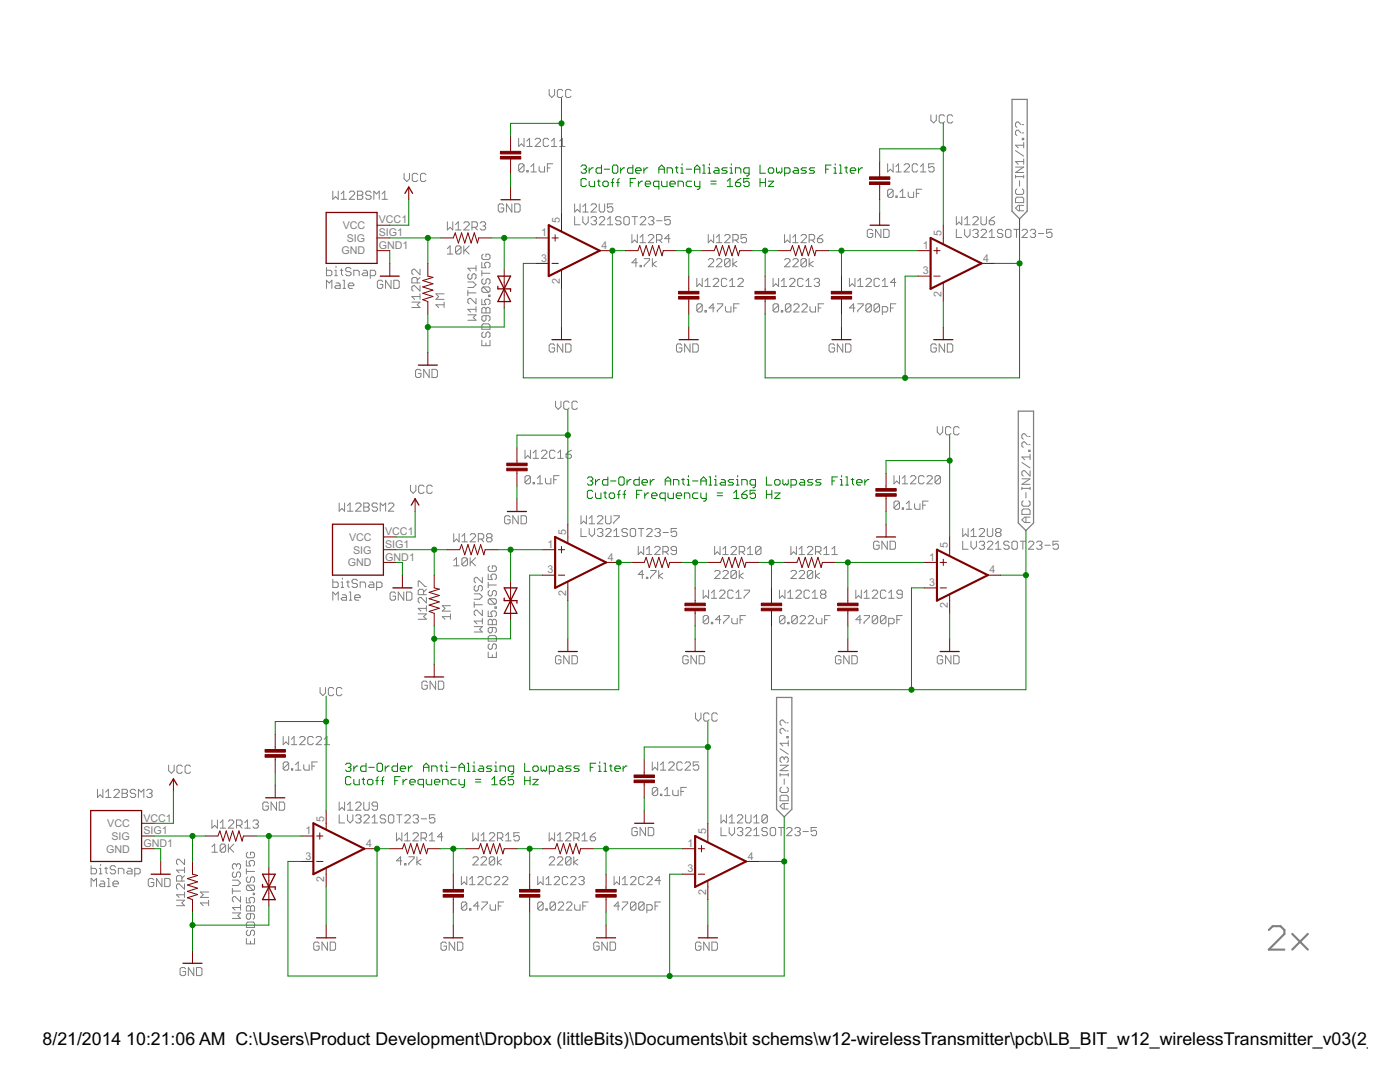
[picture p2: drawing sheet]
<svg xmlns="http://www.w3.org/2000/svg" width="279mm" height="216mm" viewBox="0 0 279 216" stroke-linecap="round" stroke-linejoin="round" font-family="sans-serif">
<defs><g id="words">
<g font-size="4">
<text x="8.5" y="208.5">8/21/2014</text>
<text x="25.2" y="208.5">10:21:06 AM C:\Users\Product Development\Dropbox (littleBits)\Documents\bit schems\w12-wirelessTransmitter\pcb\LB_BIT_w12_wirelessTransmitter_v03(2_2)O</text>
</g>
<g font-size="2.4" fill="#808080">
<text x="68.4" y="45.7">VCC</text>
<text x="75.6" y="44.6">VCC1</text>
<text x="75.6" y="47.1">SIG1</text>
<text x="108" y="47.1">1</text>
<text x="111.7" y="44.6" transform="rotate(-90 111.7 44.6)">5</text>
<text x="187.9" y="47.1" transform="rotate(-90 187.9 47.1)">5</text>
<text x="68.1" y="50.8">GND</text>
<text x="69.2" y="48.2">SIG</text>
<text x="75.6" y="49.7">GND1</text>
<text x="108" y="52.2">3</text>
<text x="120" y="49.7">4</text>
<text x="184.2" y="49.7">1</text>
<text x="196.2" y="52.2">4</text>
<text x="111.7" y="56.6" transform="rotate(-90 111.7 56.6)">2</text>
<text x="184.2" y="54.7">3</text>
<text x="187.9" y="59.2" transform="rotate(-90 187.9 59.2)">2</text>
<text x="69.7" y="107.9">VCC</text>
<text x="76.9" y="106.8">VCC1</text>
<text x="113" y="106.8" transform="rotate(-90 113 106.8)">5</text>
<text x="69.4" y="113">GND</text>
<text x="70.5" y="110.4">SIG</text>
<text x="76.9" y="109.3">SIG1</text>
<text x="76.9" y="111.9">GND1</text>
<text x="109.3" y="109.3">1</text>
<text x="121.3" y="111.9">4</text>
<text x="185.4" y="111.9">1</text>
<text x="189.2" y="109.3" transform="rotate(-90 189.2 109.3)">5</text>
<text x="109.3" y="114.4">3</text>
<text x="113" y="118.8" transform="rotate(-90 113 118.8)">2</text>
<text x="185.4" y="116.9">3</text>
<text x="197.5" y="114.4">4</text>
<text x="189.2" y="121.4" transform="rotate(-90 189.2 121.4)">2</text>
<text x="21.4" y="165">VCC</text>
<text x="22.2" y="167.6">SIG</text>
<text x="28.6" y="163.9">VCC1</text>
<text x="28.6" y="166.5">SIG1</text>
<text x="61" y="166.5">1</text>
<text x="64.7" y="163.9" transform="rotate(-90 64.7 163.9)">5</text>
<text x="140.9" y="166.5" transform="rotate(-90 140.9 166.5)">5</text>
<text x="21.2" y="170.1">GND</text>
<text x="28.6" y="169">GND1</text>
<text x="61" y="171.5">3</text>
<text x="73.1" y="169">4</text>
<text x="137.2" y="169">1</text>
<text x="149.2" y="171.5">4</text>
<text x="64.7" y="176" transform="rotate(-90 64.7 176)">2</text>
<text x="137.2" y="174.1">3</text>
<text x="140.9" y="178.5" transform="rotate(-90 140.9 178.5)">2</text>
</g>
</g></defs>
<path d="M253.2 185.6l.8-.8h1.5l.8 .8v.8l-3.1 3.1h3.1M257.9 186.4l3.1 3.1M261 186.4l-3.1 3.1" fill="none" stroke="#808080" stroke-width=".42"/>
<g fill="none" stroke="#808080" stroke-width=".2">
<path d="M109.6 17.8v1.1l.5 .6 .6-.6v-1.1M112.3 18.1l-.2-.3h-.6l-.3 .3v1.1l.3 .3h.6l.2-.3M114 18.1l-.3-.3h-.6l-.2 .3v1.1l.2 .3h.6l.3-.3M66.4 38.1v1.7l.6-.6 .5 .6v-1.7M68.1 38.7l.5-.6v1.7M68.1 39.8h1.1M69.7 38.4l.3-.3h.5l.3 .3v.3l-1.1 1.1h1.1M71.3 38.1h.9l.2 .3v.3l-.2 .3 .2 .2v.3l-.2 .3h-.9zM71.3 39h.9M74.1 38.4l-.3-.3h-.6l-.2 .3v.3l.2 .3h.6l.3 .2v.3l-.3 .3h-.6l-.2-.3M74.6 39.8v-1.7l.5 .6 .6-.6v1.7M76.2 39.8h1.1"/>
<path d="M76.2 38.7l.6-.6v1.7M80.6 34.6v1.1l.6 .5 .5-.5v-1.1M83.4 34.9l-.3-.3h-.6l-.2 .3v1l.2 .3h.6l.3-.3M85 34.9l-.3-.3h-.5l-.3 .3v1l.3 .3h.5l.3-.3M103.5 27.6v1.6l.6-.5 .5 .5v-1.6M104.6 33l-.3-.3h-.5l-.3 .3v1M104.6 33v1l-.3 .3h-.5l-.3-.3M104.6 33l-1.1 1M105.1 34h.3v.3h-.3zM105.1 28.2l.6-.6v1.6M105.1 29.2h1.1M106 34.3h1"/>
<path d="M106 33.2l.5-.5v1.6M106.8 27.9l.2-.3h.6l.3 .3v.3l-1.1 1h1.1M107.6 33.2v.8l.3 .3h.8v-1.1M109.2 33.5h.6M109.5 27.9l-.3-.3h-.5l-.3 .3v1.1l.3 .2h.5l.3-.2M110 29.2h1.1M110 28.2l.6-.6v1.6M110.3 32.7h-1.1v1.6M111.7 29.2h1.1M111.7 28.2l.5-.6v1.6M177.1 32.7v1.6l.6-.5 .5 .5v-1.6M178.2 38l-.2-.2h-.6l-.3 .2v1.1"/>
<path d="M178.2 38v1.1l-.2 .3h-.6l-.3-.3M178.2 38l-1.1 1.1M178.8 34.3h1.1M178.8 39.1h.2v.3h-.2zM178.8 33.2l.5-.5v1.6M179.6 39.4h1.1M179.6 38.3l.5-.5v1.6M180.4 33l.3-.3h.5l.3 .3v.2l-1.1 1.1h1.1M181.3 38.3v.8l.2 .3h.8v-1.1M182.9 38.6h.5M183.2 33l-.3-.3h-.6l-.2 .3v1l.2 .3h.6l.3-.3M183.7 34.3h1.1"/>
<path d="M183.7 33.2l.5-.5v1.6M184 37.8h-1.1v1.6M185.8 22.9v1.1l.5 .5 .6-.5v-1.1M186.4 32.7h-1.1v.8l.6-.3h.2l.3 .3v.5l-.3 .3h-.5l-.3-.3M188.5 23.2l-.3-.3h-.5l-.3 .3v1.1l.3 .2h.5l.3-.2M190.1 23.2l-.2-.3h-.6l-.2 .3v1.1l.2 .2h.6l.2-.2M202.7 39.6l.2-.3h1.1l.3 .3v.8h-1.6zM202.7 35v.5M202.7 35.2h1.6M202.7 33.3h1.6l-1.6 1.1h1.6M202.7 30.1l1.6 1.1M202.9 37.7l-.2 .3v.5l.2 .3h1.1l.3-.3v-.5l-.3-.3"/>
<path d="M203.5 36.1v1M203.8 24.9l-.6-.6h-.3l-.2 .3v.5l.2 .3M203.8 26.5l-.6-.5h-.3l-.2 .2v.6l.2 .3M204 27.6h.3v.3h-.3zM204 26.5h.3M204 24.9h.3M204.3 28.4v1.1M204.3 31.7v1.1M204.3 35v.5M204.3 32.2h-1.6l.5 .6M204.3 29h-1.6l.5 .5M65.2 53.4v1.6h.8l.2-.3v-.5l-.2-.3h-.8"/>
<path d="M65.2 57.6v-1.7l.5 .6 .5-.6v1.7M66.8 55h.5M66.8 53.9h.3v1.1M67.1 56.5h.5l.3 .2v.9h-.8l-.3-.3 .3-.3h.8M67.1 53.1v.3M67.9 53.9h.5M68.2 53.7v1l.2 .3M68.4 55.9h.3v1.7M68.4 57.6h.6M69.5 57h1.1v-.3l-.3-.2h-.5l-.3 .2v.6l.3 .3h.5M70.1 53.7l-.3-.3h-.6l-.2 .3v.2l.2 .3h.6l.3 .3v.2l-.3 .3h-.6l-.2-.3M70.6 55v-1.1h.8l.3 .3v.8"/>
<path d="M72.5 53.9h.6l.2 .3v.8h-.8l-.3-.3 .3-.2h.8M73.9 55h.8l.3-.3v-.5l-.3-.3h-.8v1.7M76.4 56.2l-.3-.3h-.5l-.3 .3v1.1l.3 .3h.5l.3-.3v-.6h-.5M78 55.9v1.7l-1.1-1.7v1.7M78.6 55.9h.8l.3 .3v1.1l-.3 .3h-.8zM83.3 56.5v-.9l-.3-.2h-.5l-.3 .2v.9h1.6M83.8 59.2h-1.6l.5 .5M83.8 53.7v1.1l-1.1-1.1h-.2l-.3 .3v.5l.3 .3M83.8 57v1.1l-1.1-1.1h-.2l-.3 .3v.5l.3 .3M83.8 58.6v1.1M83.8 55.4l-.5 .5M88.6 58.6h-1.6l.5 .6-.5 .5h1.6"/>
<path d="M89.3 50.7h1.1M89.3 49.6l.5-.5v1.6M89.3 44.3v1.6l.5-.5 .6 .5v-1.6M90.9 44.8l.6-.5v1.6M90.9 45.9h1.1M92 49.3v1.1l-.3 .3h-.5l-.3-.3M92 49.3l-.3-.2h-.5l-.3 .2v1.1M92 49.3l-1.1 1.1M92.6 49.1v1.6M92.6 44.5l.2-.2h.6l.2 .2v.3l-1 1.1h1M92.8 49.9l.8 .8M93.4 57.9v1.1"/>
<path d="M93.4 58.4h1.6M93.4 56.3h1l.6 .5-.6 .6h-1M93.6 49.1l-1 1M93.6 54.6l-.2 .3v.5l.2 .3h.3l.3-.3v-.5l.2-.3h.3l.3 .3v.5l-.3 .3M94.2 45.4h.8l.3-.3v-.6l-.3-.2h-.8v1.6M94.7 45.4l.6 .5M95 59.5v1.1l-1.1-1.1h-.3l-.2 .3v.5l.2 .3M95 53v1.1M95 53.5h-1.6l.5 .6M95.8 44.5l.3-.2h.5l.3 .2v.3l-.3 .3M96.2 52.3v1.1h.8l-.3-.8 .3-.3h.5l.3 .3v.5l-.3 .3M96.2 54v1.1"/>
<path d="M96.2 59.7v1.1h.8l-.3-.8 .3-.3h.5l.3 .3v.5l-.3 .3M96.2 54.5h1.6M96.4 45.1h.2M96.4 50.7l-.2 .3v.5l.2 .3h1.1l.3-.3v-.5l-.3-.3h-.5v.5M96.4 55.6l-.2 .3v.5l.2 .3h.3l.3-.3v-.5l.2-.3h.3l.3 .3v.5l-.3 .3M96.4 57.3l-.2 .2v.6l.2 .2h1.1M96.4 57.3h1.1l.3 .2v.6l-.3 .2M96.4 57.3l1.1 1M96.6 45.1l.3 .3v.2l-.3 .3h-.5l-.3-.3M97.5 58.9h.3v.3h-.3zM100.5 41l-.3-.3h-.5l-.3 .3v1l.3 .3h.5l.3-.3v-.5h-.5M102.2 40.7v1.6l-1.1-1.6v1.6"/>
<path d="M102.7 40.7h.8l.3 .3v1l-.3 .3h-.8zM114.7 40.7v1.6l.5-.5 .6 .5v-1.6M114.7 43.2v1.7h1.1M116.3 43.2v1.1l.6 .6 .5-.6v-1.1M116.3 42.3h1.1M116.3 41.2l.6-.5v1.6M117.9 43.5l.3-.3h.6l.2 .3v.3l-.2 .2M117.9 41l.3-.3h.6l.2 .3v.2l-1.1 1.1h1.1M118.5 44h.3M118.8 44l.2 .3v.3l-.2 .3h-.6l-.3-.3M119.6 40.7v1.3l.3 .3h.5l.3-.3v-1.3M119.6 43.5l.3-.3h.5l.3 .3v.3l-1.1 1.1h1.1"/>
<path d="M121.2 44.9h1.1M121.2 43.8l.6-.6v1.7M122.3 40.7h-1.1v.8l.6-.3h.2l.3 .3v.5l-.3 .3h-.5l-.3-.3M124 43.5l-.3-.3h-.6l-.2 .3v.3l.2 .2h.6l.3 .3v.3l-.3 .3h-.6l-.2-.3M124.5 43.5l.3-.3h.5l.3 .3v1.1l-.3 .3h-.5l-.3-.3zM126.1 46.8v1.6l.5-.5 .6 .5v-1.6M126.1 43.2h1.1M126.7 43.2v1.7M127.2 52.4h-1.1l.8-.8v1.6M127.7 53h.3v.2h-.3zM127.7 47.3l.6-.5v1.6M127.7 48.4h1.1"/>
<path d="M127.8 43.5l.2-.3h.6l.3 .3v.3l-1.1 1.1h1.1M128.6 51.6h1v.3l-1 1.1v.2M129.4 47.1l.2-.3h.6l.3 .3v.2l-1.1 1.1h1.1M129.4 43.5l.3-.3h.5l.3 .3v.3l-.3 .2M129.9 44h.3M130.2 51.6v1.6M130.2 44l.3 .3v.3l-.3 .3h-.5l-.3-.3M131 52.2l-.8 .5 .8 .5M131 47.9h.8l.3-.3v-.5l-.3-.3h-.8v1.6M131 44h1.1M131.6 47.9l.5 .5M133.7 47.6h-1l.8-.8v1.6"/>
<path d="M133.8 43.2h-1.1v.8l.5-.2h.3l.3 .2v.6l-.3 .3h-.6l-.2-.3M139.1 55.5v1.7l.5-.6 .5 .6v-1.7M140.7 56.1l.5-.6v1.7M140.7 57.2h1.1M141.4 51.9l.2-.3h.6l.2 .3v.3l-1 1h1M141.4 46.8v1.6l.5-.5 .5 .5v-1.6M142.3 55.8l.3-.3h.6l.2 .3v.3l-1.1 1.1h1.1M143 51.9l.3-.3h.5l.3 .3v.3l-1.1 1h1.1M143 47.3l.5-.5v1.6M143 48.4h1.1M144.6 47.1l.3-.3h.5l.3 .3v.2l-1.1 1.1h1.1M145.1 55.8l-.3-.3h-.6l-.2 .3v1.1l.2 .3h.6l.3-.3"/>
<path d="M145.6 57.2h1.1M145.6 56.1l.6-.6v1.7M145.7 51.9v1.1l-.3 .2h-.5l-.3-.2M145.7 51.9l-.3-.3h-.5l-.3 .3v1.1M145.7 51.9l-1.1 1.1M146.3 47.9h.8l.2-.3v-.5l-.2-.3h-.8v1.6M146.3 51.6v1.6M146.8 47.9l.5 .5M147.1 52.2l-.8 .5 .8 .5M147.2 55.8l.3-.3h.6l.2 .3v.3l-1.1 1.1h1.1M149 46.8h-1.1v.8l.5-.3h.3l.3 .3v.6l-.3 .2h-.5l-.3-.2M154.3 55.5v1.7l.5-.6 .6 .6v-1.7"/>
<path d="M155.9 57.2h1.1M155.9 56.1l.6-.6v1.7M156.6 51.9l.2-.3h.6l.3 .3v.3l-1.1 1h1.1M156.6 46.8v1.6l.5-.5 .6 .5v-1.6M157.6 55.8l.2-.3h.6l.2 .3v.3l-1 1.1h1M158.2 51.9l.3-.3h.5l.3 .3v.3l-1.1 1h1.1M158.2 48.4h1.1M158.2 47.3l.5-.5v1.6M159.9 47.1l.2-.3h.6l.2 .3v.2l-1 1.1h1M160.3 55.8l-.3-.3h-.5l-.3 .3v1.1l.3 .3h.5l.3-.3M160.8 57.2h1.1M160.8 56.1l.6-.6v1.7"/>
<path d="M160.9 51.9v1.1l-.2 .2h-.6l-.2-.2M160.9 51.9l-.2-.3h-.6l-.2 .3v1.1M160.9 51.9l-1 1.1M161.5 47.9h.8l.3-.3v-.5l-.3-.3h-.8v1.6M161.5 51.6v1.6M162 47.9l.6 .5M162.3 52.2l-.8 .5 .8 .5M162.5 55.8l.3-.3h.5l.3 .3v.3l-.3 .3M163 56.4h.3M163.1 47.6h.8l.3 .3v.3l-.3 .2h-.5l-.3-.2zM163.3 56.4l.3 .2v.3l-.3 .3h-.5l-.3-.3M164.2 46.8l-.5 .3-.6 .5"/>
<path d="M169.5 55.5v1.7l.6-.6 .5 .6v-1.7M171.2 57.2h1.1M171.2 56.1l.5-.6v1.7M172.8 55.8l.3-.3h.5l.3 .3v.3l-1.1 1.1h1.1M174.2 46l-.3-.2h-.5l-.3 .2v1.1l.3 .3h.5l.3-.3v-.5h-.6M175.5 55.8l-.2-.3h-.6l-.3 .3v1.1l.3 .3h.6l.2-.3M175.8 45.8v1.6l-1.1-1.6v1.6M176.1 57.2h1.1M176.1 56.1l.5-.6v1.7M176.4 45.8h.8l.2 .2v1.1l-.2 .3h-.8zM178.8 56.4h-1.1l.8-.9v1.7M190.9 43.2v1.7l.5-.6 .5 .6v-1.7"/>
<path d="M190.9 45.8v1.6h1M192.5 45.8v1.1l.5 .5 .6-.5v-1.1M192.5 44.9h1.1M192.5 43.8l.5-.6v1.7M194.1 46l.3-.2h.5l.3 .2v.3l-.3 .3M194.1 43.5l.3-.3h.5l.3 .3v.3l-1.1 1.1h1.1M194.7 46.6h.2M194.9 46.6l.3 .3v.2l-.3 .3h-.5l-.3-.3M195.8 46l.2-.2h.6l.2 .2v.3l-1 1.1h1M195.8 43.2v1.4l.2 .3h.6l.2-.3v-1.4M197.4 47.4h1.1M197.4 46.3l.6-.5v1.6"/>
<path d="M197.4 44h.8l.3 .3v.3l-.3 .3h-.5l-.3-.3zM198.5 43.2l-.5 .3-.6 .5M200.1 46l-.2-.2h-.6l-.2 .2v.3l.2 .3h.6l.2 .3v.2l-.2 .3h-.6l-.2-.3M200.7 46l.3-.2h.5l.3 .2v1.1l-.3 .3h-.5l-.3-.3zM202.3 45.8h1.1M202.9 45.8v1.6M203.5 41v1.1M204 46l.2-.2h.6l.2 .2v.3l-1 1.1h1M204.3 41h-1.1l-.5 .5 .5 .6h1.1M205.6 46l.3-.2h.5l.3 .2v.3l-.3 .3M206.1 46.6h.3M206.4 46.6l.3 .3v.2l-.3 .3h-.5l-.3-.3"/>
<path d="M207.2 46.6h1.1M210 45.8h-1.1v.8l.5-.3h.3l.3 .3v.5l-.3 .3h-.6l-.2-.3M82.2 60.3h1.6l-.5 .5 .5 .6h-1.6M84 74l-.3-.3h-.5l-.3 .3v1.1l.3 .2h.5l.3-.2v-.6h-.5M85.7 73.7v1.6l-1.1-1.6v1.6M86.2 73.7h.8l.3 .3v1.1l-.3 .2h-.8zM88.6 60.8h-1.6l.5 .6M88.6 60.3v1.1M93.4 62.8h1.6l-.6 .6 .6 .5h-1.6M95 61.7h-1.6l.5 .6M95 61.2v1.1M96.2 61.6l.2-.3h.3l.3 .3 .2-.3h.3l.3 .3v.8h-1.6z"/>
<path d="M96.2 67.9v1.1h1.6v-1.1M96.4 64.6h1.1l.3 .3v.8h-1.6v-.8zM96.4 66.3l-.2 .2v.6l.2 .3h.3l.3-.3v-.6l.2-.2h.3l.3 .2v.6l-.3 .3M97 63v.8l-.3 .3h-.3l-.2-.3v-.6l.2-.2h1.1l.3 .2v.6l-.3 .3M97 61.6v.8M97 68.4v.6M110.7 68.9l-.3-.3h-.5l-.3 .3v1.1l.3 .3h.5l.3-.3v-.6h-.6M112.3 68.6v1.7l-1.1-1.7v1.7M112.9 68.6h.8l.3 .3v1.1l-.3 .3h-.8zM136.1 68.9l-.3-.3h-.5l-.3 .3v1.1l.3 .3h.5l.3-.3v-.6h-.6M137.7 68.6v1.7l-1.1-1.7v1.7M138.3 68.6h.8l.3 .3v1.1l-.3 .3h-.8z"/>
<path d="M140.1 60.9l-.2-.3h-.6l-.2 .3v1.1M140.1 60.9v1.1l-.2 .3h-.6l-.2-.3M140.1 60.9l-1 1.1M140.7 62h.3v.3h-.3zM142.6 61.4h-1.1l.8-.8v1.7M143.2 60.6h1v.3l-1 1.1v.3M144.8 61.2v.8l.3 .3h.8v-1.1M146.4 61.4h.6M147.5 60.6h-1.1v1.7M155.4 60.9l-.3-.3h-.5l-.3 .3v1.1M155.4 60.9v1.1l-.3 .3h-.5l-.3-.3M155.4 60.9l-1.1 1.1"/>
<path d="M155.9 62h.3v.3h-.3zM157.8 60.9l-.2-.3h-.6l-.3 .3v1.1M157.8 60.9v1.1l-.2 .3h-.6l-.3-.3M157.8 60.9l-1.1 1.1M158.4 60.9l.3-.3h.5l.3 .3v.3l-1.1 1.1h1.1M160 60.9l.3-.3h.5l.3 .3v.3l-1.1 1.1h1.1M161.6 61.2v.8l.3 .3h.9v-1.1M163.3 61.4h.5M164.4 60.6h-1.1v1.7M166.6 68.9l-.3-.3h-.6l-.2 .3v1.1l.2 .3h.6l.3-.3v-.6h-.6M168.2 68.6v1.7l-1.1-1.7v1.7M168.7 68.6h.8l.3 .3v1.1l-.3 .3h-.8z"/>
<path d="M170.6 61.4h-1.1l.8-.8v1.7M171.2 60.6h1.1v.3l-1.1 1.1v.3M173.9 60.9l-.3-.3h-.5l-.3 .3v1.1M173.9 60.9v1.1l-.3 .3h-.5l-.3-.3M173.9 60.9l-1.1 1.1M175.5 60.9l-.2-.3h-.6l-.3 .3v1.1M175.5 60.9v1.1l-.2 .3h-.6l-.3-.3M175.5 60.9l-1.1 1.1M176.1 62.3h.8l.3-.3v-.6l-.3-.2h-.8v1.6M177.7 61.4h.6M178.8 60.6h-1.1v1.7M186.9 68.9l-.3-.3h-.5l-.3 .3v1.1l.3 .3h.5l.3-.3v-.6h-.6"/>
<path d="M188.5 68.6v1.7l-1.1-1.7v1.7M189.1 68.6h.8l.2 .3v1.1l-.2 .3h-.8zM81.9 96.8v1.1l.6 .5 .5-.5v-1.1M84.6 97.1l-.2-.3h-.6l-.3 .3v1.1l.3 .2h.6l.2-.2M86.3 97.1l-.3-.3h-.5l-.3 .3v1.1l.3 .2h.5l.3-.2M104.8 89.8v1.7l.5-.6 .6 .6v-1.7M105.9 95.2v1.1l-.3 .2h-.5l-.3-.2M105.9 95.2l-1.1 1.1M105.9 95.2l-.3-.3h-.5l-.3 .3v1.1M106.4 96.3h.3v.2h-.3zM106.4 90.4l.6-.6v1.7M106.4 91.5h1.1"/>
<path d="M107.2 96.5h1.1M107.2 95.4l.6-.5v1.6M108.1 90.1l.2-.3h.6l.2 .3v.3l-1 1.1h1M108.9 95.4v.9l.2 .2h.8v-1.1M110.5 95.7h.5M110.8 90.1l-.3-.3h-.5l-.3 .3v1.1l.3 .3h.5l.3-.3M110.9 80.1v1l.5 .6 .6-.6v-1M111.3 91.5h1.1M111.3 90.4l.6-.6v1.7M111.6 94.9h-1.1v1.6M113 90.6h.8l.2 .3v.3l-.2 .3h-.6l-.2-.3zM113.6 80.3l-.3-.2h-.5l-.3 .2v1.1l.3 .3h.5l.3-.3"/>
<path d="M114 89.8l-.5 .3-.5 .5M115.2 80.3l-.2-.2h-.6l-.2 .2v1.1l.2 .3h.6l.2-.3M178.4 94.9v1.6l.6-.5 .5 .5v-1.6M180.1 96.5h1M180.1 95.4l.5-.5v1.6M181.7 95.2l.3-.3h.5l.3 .3v.2l-1.1 1.1h1.1M184.4 95.2l-.3-.3h-.5l-.3 .3v1.1l.3 .2h.5l.3-.2M185 95.2l.2-.3h.6l.3 .3v.2l-1.1 1.1h1.1M185.2 100h-1.1v1.6M187 85.1v1.1l.6 .6 .5-.6v-1.1M187.7 95.2l-.3-.3h-.5l-.3 .3v1.1M187.7 95.2v1.1l-.3 .2h-.5l-.3-.2"/>
<path d="M187.7 95.2l-1.1 1.1M189.8 85.4l-.3-.3h-.5l-.3 .3v1.1l.3 .3h.5l.3-.3M191.4 85.4l-.3-.3h-.5l-.3 .3v1.1l.3 .3h.5l.3-.3M203.9 97.2v.5M203.9 97.5h1.7M203.9 95.5h1.7l-1.7 1.1h1.7M203.9 92.3l1.7 1.1M204.2 99.9l-.3 .3v.5l.3 .3h1.1l.3-.3v-.5l-.3-.3M204.7 98.3v1.1M205 87.1l-.5-.5h-.3l-.3 .2v.6l.3 .2M205 88.7l-.5-.5h-.3l-.3 .3v.5l.3 .3M205.3 89.8h.3v.3h-.3z"/>
<path d="M205.3 88.7h.3M205.3 87.1h.3M205.6 90.6v1.1M205.6 93.9v1.1l-1.1-1.1h-.3l-.3 .3v.5l.3 .3M205.6 97.2v.5M205.6 91.2h-1.7l.6 .5M66.4 115.6v1.6h.8l.3-.2v-.6l-.3-.3h-.8M66.4 119.8v-1.7l.6 .6 .5-.6v1.7M67.7 100.4v1.6l.5-.5 .6 .5v-1.6M68.1 117.2h.5M68.1 116.1h.2v1.1M68.3 118.7h.6l.3 .3v.8h-.9l-.2-.3 .2-.3h.9"/>
<path d="M68.3 115.3v.3M69.2 116.1h.5M69.3 100.9l.6-.5v1.6M69.3 102h1.1M69.4 115.9v1.1l.3 .2M69.7 118.1h.3v1.7M69.7 119.8h.5M70.8 119.2h1.1v-.2l-.3-.3h-.5l-.3 .3v.5l.3 .3h.5M71 100.6l.2-.2h.6l.3 .2v.3l-1.1 1.1h1.1M71.3 115.9l-.2-.3h-.6l-.2 .3v.2l.2 .3h.6l.2 .3v.3l-.2 .2h-.6l-.2-.2M71.9 117.2v-1.1h.8l.3 .3v.8M72.6 100.4h.8l.3 .2v.3l-.3 .3 .3 .3v.2l-.3 .3h-.8z"/>
<path d="M72.6 101.2h.8M73.8 116.1h.5l.3 .3v.8h-.8l-.3-.2 .3-.3h.8M75.2 117.2h.8l.2-.2v-.6l-.2-.3h-.8v1.7M75.3 100.6l-.2-.2h-.6l-.2 .2v.3l.2 .3h.6l.2 .3v.2l-.2 .3h-.6l-.2-.3M75.9 102v-1.6l.5 .5 .6-.5v1.6M77.5 100.6l.3-.2h.5l.3 .2v.3l-1.1 1.1h1.1M78.9 118.4l-.2-.3h-.6l-.2 .3v1.1l.2 .3h.6l.2-.3v-.5h-.5M80.6 118.1v1.7l-1.1-1.7v1.7M81.1 118.1h.8l.3 .3v1.1l-.3 .3h-.8zM83.5 117v-1h.2l1.1 1h.3M84.5 118.7v-.8l-.2-.3h-.6l-.2 .3v.8h1.6M85.1 119.2v1.1l-1.1-1.1h-.3l-.2 .3v.5l.2 .3"/>
<path d="M85.1 117.6l-.6 .5M90.6 112.9h1M90.6 111.8l.5-.5v1.6M90.6 106.5v1.6l.5-.5 .5 .5v-1.6M92.2 107l.5-.5v1.6M92.2 108.1h1.1M93.3 111.5v1.1l-.3 .3h-.5l-.3-.3M93.3 111.5l-.3-.2h-.5l-.3 .2v1.1M93.3 111.5l-1.1 1.1M93.8 111.3v1.6M93.8 106.8l.3-.3h.5l.3 .3v.2l-1.1 1.1h1.1M94.1 112.1l.8 .8"/>
<path d="M94.6 118.5h1.1l.6 .5-.6 .6h-1.1M94.9 116.8l-.3 .3v.6l.3 .2h.3l.3-.2v-.6l.2-.3h.3l.3 .3v.6l-.3 .2M94.9 111.3l-1.1 1.1M95.5 107.6h.8l.2-.3v-.5l-.2-.3h-.8v1.6M96 107.6l.5 .5M96.3 115.2v1.1l-1.1-1.1h-.3l-.3 .3v.5l.3 .3M97.4 107.3l-.3-.3v-.2l.3-.3h.5l.3 .3v.2l-.3 .3M97.4 107.3l-.3 .3v.2l.3 .3h.5l.3-.3v-.2l-.3-.3M97.4 107.3h.5M97.4 114.6v1.1h.9l-.3-.6v-.3l.3-.2h.5l.3 .2v.6l-.3 .3M97.4 116.2v1.1M97.4 116.7h1.7"/>
<path d="M97.7 112.9l-.3 .3v.5l.3 .3h1.1l.3-.3v-.5l-.3-.3h-.5v.6M97.7 117.8l-.3 .3v.5l.3 .3h.3l.3-.3v-.5l.2-.3h.3l.3 .3v.5l-.3 .3M97.7 119.5l-.3 .2v.6l.3 .3h1.1M97.7 119.5h1.1l.3 .2v.6l-.3 .3M97.7 119.5l1.1 1.1M101.8 103.2l-.3-.3h-.5l-.3 .3v1.1l.3 .2h.5l.3-.2v-.6h-.5M103.4 102.9v1.6l-1.1-1.6v1.6M104 102.9h.8l.3 .3v1.1l-.3 .2h-.8zM116 102.9v1.6l.5-.5 .5 .5v-1.6M116 105.5v1.6h1M117.6 105.5v1l.5 .6 .6-.6v-1M117.6 104.5h1.1"/>
<path d="M117.6 103.4l.5-.5v1.6M119.2 105.7l.3-.2h.5l.3 .2v.3l-.3 .3M119.2 103.2l.3-.3h.5l.3 .3v.2l-1.1 1.1h1.1M119.8 106.3h.2M120 106.3l.3 .2v.3l-.3 .3h-.5l-.3-.3M120.9 105.7l.2-.2h.6l.2 .2v.3l-1 1.1h1M120.9 102.9v1.4l.2 .2h.6l.2-.2v-1.4M122.5 107.1h1.1M122.5 106l.5-.5v1.6M122.5 102.9h1.1v.3l-1.1 1.1v.2M125.2 105.7l-.3-.2h-.5l-.3 .2v.3l.3 .3h.5l.3 .2v.3l-.3 .3h-.5l-.3-.3M125.8 105.7l.2-.2h.6l.3 .2v1.1l-.3 .3h-.6l-.2-.3z"/>
<path d="M127.4 109v1.7l.5-.6 .6 .6v-1.7M127.4 105.5h1.1M128 105.5v1.6M128.5 114.6h-1.1l.8-.8v1.6M129 115.2h.3v.2h-.3zM129 109.6l.6-.6v1.7M129 110.7h1.1M129 105.7l.3-.2h.6l.2 .2v.3l-1.1 1.1h1.1M129.8 113.8h1.1v.3l-1.1 1.1v.2M130.6 109.3l.3-.3h.6l.2 .3v.3l-1.1 1.1h1.1M130.7 105.7l.3-.2h.5l.3 .2v.3l-.3 .3M131.2 106.3h.3"/>
<path d="M131.5 113.8v1.6M131.5 106.3l.3 .2v.3l-.3 .3h-.5l-.3-.3M132.3 114.4l-.8 .5 .8 .5M132.3 110.1h.8l.3-.3v-.5l-.3-.3h-.8v1.7M132.3 106.3h1.1M132.8 110.1l.6 .6M135 109.8h-.8l-.3-.2v-.3l.3-.3h.5l.3 .3v1.1l-.3 .3h-.5l-.3-.3M135 105.5h-1.1v.8l.6-.3h.3l.2 .3v.5l-.2 .3h-.6l-.3-.3M140.3 117.8v1.6l.6-.5 .5 .5v-1.6M142 118.3l.5-.5v1.6M142 119.4h1M142.6 109v1.7l.6-.6 .5 .6v-1.7"/>
<path d="M142.6 114.1l.3-.3h.5l.3 .3v.3l-1.1 1h1.1M143.6 118l.3-.2h.5l.3 .2v.3l-1.1 1.1h1.1M144.3 109.6l.5-.6v1.7M144.3 114.1l.2-.3h.6l.2 .3v.3l-1 1h1M144.3 110.7h1M145.9 109.3l.3-.3h.5l.3 .3v.3l-1.1 1.1h1.1M146.3 118l-.3-.2h-.5l-.3 .2v1.1l.3 .3h.5l.3-.3M146.9 119.4h1.1M146.9 118.3l.5-.5v1.6M147 114.1l-.3-.3h-.5l-.3 .3v1.1M147 114.1v1.1l-.3 .2h-.5l-.3-.2M147 114.1l-1.1 1.1"/>
<path d="M147.5 110.1h.8l.3-.3v-.5l-.3-.3h-.8v1.7M147.5 113.8v1.6M148.1 110.1l.5 .6M148.3 114.4l-.8 .5 .8 .5M148.5 117.8h1.1v.2l-1.1 1.1v.3M149.2 110.7h1M149.2 109.6l.5-.6v1.7M151.9 109.3v1.1l-.3 .3h-.5l-.3-.3M151.9 109.3l-.3-.3h-.5l-.3 .3v1.1M151.9 109.3l-1.1 1.1M155.6 117.8v1.6l.5-.5 .6 .5v-1.6M157.2 119.4h1.1"/>
<path d="M157.2 118.3l.5-.5v1.6M157.8 109v1.7l.6-.6 .5 .6v-1.7M157.8 114.1l.3-.3h.6l.2 .3v.3l-1.1 1h1.1M158.8 118l.3-.2h.6l.2 .2v.3l-1.1 1.1h1.1M159.5 114.1l.3-.3h.5l.3 .3v.3l-1.1 1h1.1M159.5 110.7h1.1M159.5 109.6l.5-.6v1.7M161.1 109.3l.3-.3h.5l.3 .3v.3l-1.1 1.1h1.1M161.6 118l-.3-.2h-.6l-.2 .2v1.1l.2 .3h.6l.3-.3M162.1 119.4h1.1M162.1 118.3l.5-.5v1.6M162.2 114.1l-.3-.3h-.5l-.3 .3v1.1"/>
<path d="M162.2 114.1v1.1l-.3 .2h-.5l-.3-.2M162.2 114.1l-1.1 1.1M162.8 110.1h.8l.3-.3v-.5l-.3-.3h-.8v1.7M162.8 113.8v1.6M163.3 110.1l.6 .6M163.6 114.4l-.8 .5 .8 .5M164 118.6l-.3 .3v.2l.3 .3h.6l.2-.3v-.2l-.2-.3M164 118.6l-.3-.3v-.3l.3-.2h.6l.2 .2v.3l-.2 .3M164 118.6h.6M164.4 110.7h1.1M164.4 109.6l.5-.6v1.7M166 110.7h1.1"/>
<path d="M166 109.6l.6-.6v1.7M170.8 117.8v1.6l.5-.5 .6 .5v-1.6M172.4 119.4h1.1M172.4 118.3l.6-.5v1.6M174.1 118l.2-.2h.6l.3 .2v.3l-1.1 1.1h1.1M175.5 108.2l-.3-.2h-.6l-.3 .2v1.1l.3 .3h.6l.3-.3v-.5h-.6M176.8 118l-.3-.2h-.5l-.3 .2v1.1l.3 .3h.5l.3-.3M177.1 108v1.6l-1.1-1.6v1.6M177.4 119.4h1M177.4 118.3l.5-.5v1.6M177.6 108h.8l.3 .2v1.1l-.3 .3h-.8zM179.5 100.2l-.3-.2h-.5l-.3 .2v1.1"/>
<path d="M179.5 100.2v1.1l-.3 .3h-.5l-.3-.3M179.5 100.2l-1.1 1.1M180.1 118.6h-.8l-.3-.3v-.3l.3-.2h.5l.3 .2v1.1l-.3 .3h-.5l-.3-.3M180.1 101.3h.2v.3h-.2zM180.9 101.6h1.1M180.9 100.5l.5-.5v1.6M182.5 100.5v.8l.3 .3h.8v-1.1M184.1 100.8h.6M192.1 105.5v1.6l.6-.6 .5 .6v-1.6M192.1 108v1.6h1.1M193.8 108v1.1l.5 .5 .6-.5v-1.1M193.8 107.1h1.1"/>
<path d="M193.8 106l.5-.5v1.6M195.4 108.2l.3-.2h.5l.3 .2v.3l-.3 .3M195.4 105.7l.3-.2h.5l.3 .2v.3l-1.1 1.1h1.1M195.9 108.8h.3M196.2 108.8l.3 .3v.2l-.3 .3h-.5l-.3-.3M197 108.2l.3-.2h.6l.2 .2v.3l-1.1 1.1h1.1M197 105.5v1.3l.3 .3h.6l.2-.3v-1.3M198.7 109.6h1.1M198.7 108.5l.5-.5v1.6M198.9 106.3l-.2 .2v.3l.2 .3h.6l.3-.3v-.3l-.3-.2M198.9 106.3l-.2-.3v-.3l.2-.2h.6l.3 .2v.3l-.3 .3M198.9 106.3h.6"/>
<path d="M201.4 108.2l-.3-.2h-.5l-.3 .2v.3l.3 .3h.5l.3 .3v.2l-.3 .3h-.5l-.3-.3M202 108.2l.2-.2h.6l.2 .2v1.1l-.2 .3h-.6l-.2-.3zM203.6 108h1.1M203.9 101.8l.3-.2h1.1l.3 .2v.8h-1.7zM204.1 108v1.6M204.7 103.2v1.1M205.2 108.2l.3-.2h.5l.3 .2v.3l-1.1 1.1h1.1M205.6 103.2h-1.1l-.6 .5 .6 .6h1.1M206.9 108.2l.2-.2h.6l.2 .2v.3l-.2 .3M207.4 108.8h.3M207.7 108.8l.2 .3v.2l-.2 .3h-.6l-.2-.3M208.5 108.8h1.1"/>
<path d="M211.2 108h-1.1v.8l.6-.3h.2l.3 .3v.5l-.3 .3h-.5l-.3-.3M63.9 137.2v1.1l.5 .5 .6-.5v-1.1M66.6 137.5l-.3-.3h-.5l-.3 .3v1l.3 .3h.5l.3-.3M68.2 137.5l-.2-.3h-.6l-.2 .3v1l.2 .3h.6l.2-.3M83.5 122.5h1.6l-.6 .5 .6 .6h-1.6M85.1 121.4h-1.6l.5 .5M85.1 120.9v1M85.3 136.2l-.3-.3h-.5l-.3 .3v1.1l.3 .2h.5l.3-.2v-.6h-.5M86.9 135.9v1.6l-1.1-1.6v1.6M87.5 135.9h.8l.3 .3v1.1l-.3 .2h-.8zM89.9 123h-1.6l.5 .6M89.9 120.9h-1.6l.5 .5-.5 .5h1.6"/>
<path d="M89.9 122.5v1.1M94.6 125h1.7l-.6 .6 .6 .5h-1.7M94.6 120.1v1.1M94.6 120.7h1.7M96.3 123.9h-1.7l.6 .6M96.3 121.8v1.1l-1.1-1.1h-.3l-.3 .2v.6l.3 .3M96.3 123.4v1.1M97.4 121.9v1.1h.9l-.3-.5v-.3l.3-.3h.5l.3 .3v.5l-.3 .3M97.4 123.8l.3-.2h.3l.3 .2 .2-.2h.3l.3 .2v.9h-1.7zM97.4 130.1v1.1h1.7v-1.1M97.7 126.8h1.1l.3 .3v.8h-1.7v-.8zM97.7 128.5l-.3 .2v.6l.3 .3h.3l.3-.3v-.6l.2-.2h.3l.3 .2v.6l-.3 .3"/>
<path d="M98.3 125.2v.8l-.3 .3h-.3l-.3-.3v-.5l.3-.3h1.1l.3 .3v.5l-.3 .3M98.3 123.8v.9M98.3 130.7v.5M98.8 121.1h.3v.3h-.3zM112 131.1l-.3-.3h-.6l-.2 .3v1.1l.2 .3h.6l.3-.3v-.5h-.6M113.6 130.8v1.7l-1.1-1.7v1.7M114.2 130.8h.8l.2 .3v1.1l-.2 .3h-.8zM137.4 131.1l-.3-.3h-.6l-.2 .3v1.1l.2 .3h.6l.3-.3v-.5h-.6M139 130.8v1.7l-1.1-1.7v1.7M139.5 130.8h.9l.2 .3v1.1l-.2 .3h-.9zM141.4 123.1l-.3-.3h-.5l-.3 .3v1.1M141.4 123.1v1.1l-.3 .3h-.5l-.3-.3"/>
<path d="M141.4 123.1l-1.1 1.1M142 124.2h.2v.3h-.2zM143.9 123.7h-1.1l.8-.9v1.7M144.4 122.8h1.1v.3l-1.1 1.1v.3M146 123.4v.8l.3 .3h.8v-1.1M147.7 123.7h.5M148.8 122.8h-1.1v1.7M156.7 123.1l-.3-.3h-.6l-.2 .3v1.1M156.7 123.1v1.1l-.3 .3h-.6l-.2-.3M156.7 123.1l-1.1 1.1M157.2 124.2h.3v.3h-.3zM159.1 123.1l-.3-.3h-.5l-.3 .3v1.1"/>
<path d="M159.1 123.1v1.1l-.3 .3h-.5l-.3-.3M159.1 123.1l-1.1 1.1M159.7 123.1l.2-.3h.6l.2 .3v.3l-1 1.1h1M161.3 123.1l.3-.3h.5l.3 .3v.3l-1.1 1.1h1.1M162.9 123.4v.8l.3 .3h.8v-1.1M164.6 123.7h.5M165.7 122.8h-1.1v1.7M167.8 131.1l-.2-.3h-.6l-.3 .3v1.1l.3 .3h.6l.2-.3v-.5h-.5M169.5 130.8v1.7l-1.1-1.7v1.7M170 130.8h.8l.3 .3v1.1l-.3 .3h-.8zM171.9 123.7h-1.1l.8-.9v1.7M172.4 122.8h1.1v.3l-1.1 1.1v.3"/>
<path d="M175.2 123.1l-.3-.3h-.6l-.2 .3v1.1M175.2 123.1v1.1l-.3 .3h-.6l-.2-.3M175.2 123.1l-1.1 1.1M176.8 123.1l-.3-.3h-.5l-.3 .3v1.1M176.8 123.1v1.1l-.3 .3h-.5l-.3-.3M176.8 123.1l-1.1 1.1M177.4 124.5h.8l.2-.3v-.5l-.2-.3h-.8v1.6M179 123.7h.5M180.1 122.8h-1.1v1.7M188.1 131.1l-.2-.3h-.6l-.3 .3v1.1l.3 .3h.6l.2-.3v-.5h-.5M189.8 130.8v1.7l-1.1-1.7v1.7M190.3 130.8h.8l.3 .3v1.1l-.3 .3h-.8z"/>
<path d="M19.5 157.5v1.6l.5-.5 .5 .5v-1.6M21.1 158.1l.5-.6v1.6M21.1 159.1h1.1M22.7 157.8l.3-.3h.5l.3 .3v.3l-1.1 1h1.1M24.4 157.5h.8l.2 .3v.3l-.2 .2 .2 .3v.3l-.2 .2h-.8zM24.4 158.3h.8M27.1 157.8l-.3-.3h-.5l-.3 .3v.3l.3 .2h.5l.3 .3v.3l-.3 .2h-.5l-.3-.2M27.6 159.1v-1.6l.6 .6 .5-.6v1.6M29.3 157.8l.2-.3h.6l.3 .3v.3l-.3 .2M29.8 158.3h.3M30.1 158.3l.3 .3v.3l-.3 .2h-.6l-.2-.2M33.7 152.7v1.1l.5 .5 .6-.5v-1.1"/>
<path d="M36.4 153l-.3-.3h-.5l-.3 .3v1l.3 .3h.5l.3-.3M38 153l-.2-.3h-.6l-.3 .3v1l.3 .3h.6l.2-.3M56.5 147v1.6l.6-.6 .5 .6v-1.6M57.6 152.3l-.3-.3h-.5l-.3 .3v1.1M57.6 152.3v1.1l-.3 .3h-.5l-.3-.3M57.6 152.3l-1.1 1.1M58.2 153.4h.2v.3h-.2zM58.2 147.5l.5-.5v1.6M58.2 148.6h1M59 153.7h1.1M59 152.6l.5-.6v1.7M59.8 147.2l.3-.2h.5l.3 .2v.3l-1.1 1.1h1.1"/>
<path d="M60.6 152.6v.8l.3 .3h.8v-1.1M62.3 152.9h.5M62.5 147.2l-.2-.2h-.6l-.3 .2v1.1l.3 .3h.6l.2-.3M63.1 147.2l.2-.2h.6l.3 .2v.3l-1.1 1.1h1.1M63.3 152h-1v1.7M64.7 148.6h1.1M64.7 147.5l.6-.5v1.6M130.2 152v1.7l.5-.6 .6 .6v-1.7M131.3 157.4l-.3-.3h-.6l-.2 .3v1.1M131.3 157.4v1.1l-.3 .2h-.6l-.2-.2M131.3 157.4l-1.1 1.1M131.8 152.6l.6-.6v1.7"/>
<path d="M131.8 153.7h1.1M131.8 158.5h.3v.2h-.3zM132.6 158.7h1.1M132.6 157.7l.6-.6v1.6M133.4 152.3l.3-.3h.6l.2 .3v.3l-1.1 1.1h1.1M134.3 157.7v.8l.2 .2h.8v-1M135.9 157.9h.5M136.2 152.3l-.3-.3h-.6l-.2 .3v1.1l.2 .3h.6l.3-.3M136.7 152.3l.3-.3h.5l.3 .3v.3l-1.1 1.1h1.1M137 157.1h-1.1v1.6M138.8 142.3v1l.5 .6 .6-.6v-1M139.4 152h-1.1v.9l.6-.3h.3l.2 .3v.5l-.2 .3h-.6l-.3-.3"/>
<path d="M141.5 142.5l-.3-.2h-.5l-.3 .2v1.1l.3 .3h.5l.3-.3M143.2 142.5l-.3-.2h-.6l-.2 .2v1.1l.2 .3h.6l.3-.3M155.7 152.7h1.6l-1.6 1.1h1.6M155.7 159l.3-.3h1l.3 .3v.8h-1.6zM155.7 154.3v.6M155.7 154.6h1.6M155.7 149.4l1.6 1.1M156 157.1l-.3 .2v.6l.3 .2h1l.3-.2v-.6l-.3-.2M156.5 151.3v.3M156.5 155.4v1.1M156.5 151.3l.3-.3h.2l.3 .3v.6l-.3 .2M156.5 151.3l-.3-.3h-.2l-.3 .3v.6l.3 .2"/>
<path d="M156.8 144.2l-.6-.5h-.2l-.3 .3v.5l.3 .3M156.8 145.9l-.6-.6h-.2l-.3 .3v.5l.3 .3M157 147h.3v.2h-.3zM157 145.9h.3M157 144.2h.3M157.3 147.8v1.1M157.3 154.3v.6M157.3 148.3h-1.6l.5 .6M18.2 172.7v1.7h.8l.3-.3v-.6l-.3-.2h-.8M18.2 176.9v-1.6l.5 .5 .6-.5v1.6M19.8 174.4h.6M19.8 173.3h.3v1.1"/>
<path d="M20.1 175.8h.5l.3 .3v.8h-.8l-.3-.3 .3-.2h.8M20.1 172.5v.2M20.9 173.3h.5M21.2 173v1.1l.2 .3M21.4 175.3h.3v1.6M21.4 176.9h.6M22.5 176.4h1.1v-.3l-.3-.3h-.5l-.3 .3v.5l.3 .3h.5M23.1 173l-.3-.3h-.5l-.3 .3v.3l.3 .2h.5l.3 .3v.3l-.3 .3h-.5l-.3-.3M23.6 174.4v-1.1h.8l.3 .2v.9M25.5 173.3h.6l.3 .2v.9h-.9l-.2-.3 .2-.3h.9M26.9 174.4h.8l.3-.3v-.6l-.3-.2h-.8v1.6M30.7 175.6l-.3-.3h-.5l-.3 .3v1l.3 .3h.5l.3-.3v-.5h-.6"/>
<path d="M32.3 175.3v1.6l-1.1-1.6v1.6M32.9 175.3h.8l.3 .3v1l-.3 .3h-.8zM35.2 179.6h1.6l-.5 .6 .5 .5h-1.6M36.3 175.8v-.8l-.3-.3h-.5l-.3 .3v.8h1.6M36.8 178.5h-1.6l.6 .6M36.8 176.4v1l-1-1h-.3l-.3 .2v.6l.3 .2M36.8 171.4v1.1l-1-1.1h-.3l-.3 .3v.6l.3 .2M36.8 173.1v1.1M36.8 178v1.1M36.8 174.7l-.5 .6M36.8 173.6h-1.6l.6 .6M41.6 178h-1.6l.6 .5-.6 .6h1.6"/>
<path d="M41.6 179.6v1.1M42.3 170.1h1.1M42.3 169l.5-.6v1.7M42.3 163.6v1.6l.5-.5 .6 .5v-1.6M43.9 164.2l.6-.6v1.6M43.9 165.2h1.1M45 168.7v1.1l-.3 .3h-.5l-.3-.3M45 168.7l-.3-.3h-.5l-.3 .3v1.1M45 168.7l-1.1 1.1M45.6 168.4v1.7M45.6 163.9l.2-.3h.6l.3 .3v.3l-1.1 1h1.1M45.8 169.2l.9 .9"/>
<path d="M46.4 177.2v1.2M46.4 177.8h1.6M46.4 175.6h1.1l.5 .6-.5 .5h-1.1M46.7 174l-.3 .3v.5l.3 .3h.2l.3-.3v-.5l.3-.3h.3l.2 .3v.5l-.2 .3M46.7 168.4l-1.1 1.1M47.2 172.6l-.3-.3h-.2l-.3 .3v.6l.3 .2M47.2 172.6l.3-.3h.3l.2 .3v.6l-.2 .2M47.2 164.7h.8l.3-.3v-.5l-.3-.3h-.8v1.6M47.2 172.6v.3M47.8 164.7l.5 .5M48 178.9v1.1l-1.1-1.1h-.2l-.3 .3v.5l.3 .3M48.9 165.2h1"/>
<path d="M48.9 164.2l.5-.6v1.6M49.2 171.7v1.1h.8l-.3-.6v-.2l.3-.3h.5l.3 .3v.5l-.3 .3M49.2 173.3v1.1M49.2 179.1v1h.8l-.3-.5v-.3l.3-.2h.5l.3 .2v.6l-.3 .2M49.2 173.9h1.6M49.4 175l-.2 .2v.6l.2 .3h.3l.3-.3v-.6l.3-.2h.2l.3 .2v.6l-.3 .3M49.4 170.1l-.2 .2v.6l.2 .3h1.1l.3-.3v-.6l-.3-.2h-.5v.5M49.4 176.6l-.2 .3v.5l.2 .3h1.1M49.4 176.6h1.1l.3 .3v.5l-.3 .3M49.4 176.6l1.1 1.1M50.5 163.9l.3-.3h.5l.3 .3v.3l-.3 .2M50.5 178.2h.3v.3h-.3z"/>
<path d="M51 164.4h.3M51.3 164.4l.3 .3v.3l-.3 .2h-.5l-.3-.2M53.6 160.3l-.3-.3h-.6l-.2 .3v1.1l.2 .3h.6l.3-.3v-.6h-.6M55.2 160v1.7l-1.1-1.7v1.7M55.7 160h.8l.3 .3v1.1l-.3 .3h-.8zM67.7 160v1.7l.5-.6 .6 .6v-1.7M67.7 162.6v1.6h1.1M69.3 162.6v1.1l.6 .5 .5-.5v-1.1M69.3 161.7h1.1M69.3 160.6l.6-.6v1.7M71 162.9l.2-.3h.6l.3 .3v.2l-.3 .3M71 160.3l.2-.3h.6l.3 .3v.3l-1.1 1.1h1.1"/>
<path d="M71.5 163.4h.3M71.8 163.4l.3 .3v.2l-.3 .3h-.6l-.2-.3M72.6 162.9l.3-.3h.5l.3 .3v.2l-1.1 1.1h1.1M72.6 160v1.4l.3 .3h.5l.3-.3v-1.4M74.3 164.2h1M74.3 163.1l.5-.5v1.6M75.3 160.8h-.8l-.2-.2v-.3l.2-.3h.6l.2 .3v1.1l-.2 .3h-.6l-.2-.3M77 162.9l-.3-.3h-.5l-.3 .3v.2l.3 .3h.5l.3 .3v.2l-.3 .3h-.5l-.3-.3M77.5 162.9l.3-.3h.5l.3 .3v1l-.3 .3h-.5l-.3-.3zM79.1 166.2v1.6l.6-.6 .5 .6v-1.6M79.2 162.6h1M79.7 162.6v1.6"/>
<path d="M80.2 171.8h-1.1l.8-.8v1.6M80.8 172.3h.2v.3h-.2zM80.8 166.7l.5-.5v1.6M80.8 167.8h1.1M80.8 162.9l.3-.3h.5l.3 .3v.2l-1.1 1.1h1.1M81.6 171h1.1v.2l-1.1 1.1v.3M82.4 166.4l.3-.2h.5l.3 .2v.3l-1.1 1.1h1.1M82.4 162.9l.3-.3h.5l.3 .3v.2l-.3 .3M83 163.4h.2M83.2 171v1.6M83.2 163.4l.3 .3v.2l-.3 .3h-.5l-.3-.3M84 167.2h.9l.2-.2v-.6l-.2-.2h-.9v1.6"/>
<path d="M84 171.5l-.8 .5 .8 .6M84.1 163.4h1.1M84.6 167.2l.5 .6M85.7 166.7l.5-.5v1.6M85.7 167.8h1.1M86.8 162.6h-1.1v.8l.8-.3 .3 .3v.5l-.3 .3h-.5l-.3-.3M88.4 167h-1.1l.8-.8v1.6M92.1 174.9v1.6l.5-.5 .6 .5v-1.6M93.7 175.4l.6-.5v1.6M93.7 176.5h1.1M94.4 166.2v1.6l.5-.6 .5 .6v-1.6M94.4 171.2l.2-.2h.6l.2 .2v.3l-1 1.1h1"/>
<path d="M95.4 175.2l.2-.3h.6l.2 .3v.2l-1 1.1h1M96 171.2l.3-.2h.5l.3 .2v.3l-1.1 1.1h1.1M96 166.7l.5-.5v1.6M96 167.8h1.1M96.2 180h1.1v.3l-1.1 1v.3M97.6 166.4l.3-.2h.5l.3 .2v.3l-1.1 1.1h1.1M98.1 175.2l-.3-.3h-.5l-.3 .3v1.1l.3 .2h.5l.3-.2M98.6 175.2l.3-.3h.5l.3 .3v.2l-1.1 1.1h1.1M98.7 171.2v1.1l-.3 .3h-.5l-.3-.3M98.7 171.2l-.3-.2h-.5l-.3 .2v1.1M98.7 171.2l-1.1 1.1M99.3 167.2h.8l.3-.2v-.6l-.3-.2h-.8v1.6"/>
<path d="M99.3 171v1.6M99.8 167.2l.6 .6M100.1 171.5l-.8 .5 .8 .6M100.3 175.2l.2-.3h.6l.2 .3v.2l-1 1.1h1M100.5 180h-1.1v1.6M100.9 167.8h1.1M100.9 166.7l.6-.5v1.6M103.6 166.2h-1v.8l.8-.3 .2 .3v.5l-.2 .3h-.6l-.2-.3M107.3 174.9v1.6l.5-.5 .6 .5v-1.6M108.9 176.5h1.1M108.9 175.4l.6-.5v1.6M109.6 166.2v1.6l.5-.6 .6 .6v-1.6"/>
<path d="M109.6 171.2l.3-.2h.5l.3 .2v.3l-1.1 1.1h1.1M110.6 175.2l.2-.3h.6l.3 .3v.2l-1.1 1.1h1.1M111.2 171.2l.3-.2h.6l.2 .2v.3l-1.1 1.1h1.1M111.2 167.8h1.1M111.2 166.7l.6-.5v1.6M112.9 166.4l.2-.2h.6l.3 .2v.3l-1.1 1.1h1.1M113.3 175.2l-.3-.3h-.5l-.3 .3v1.1l.3 .2h.5l.3-.2M113.9 175.2l.2-.3h.6l.2 .3v.2l-1 1.1h1M114 171.2l-.3-.2h-.6l-.2 .2v1.1M114 171.2v1.1l-.3 .3h-.6l-.2-.3M114 171.2l-1.1 1.1M114.5 167.2h.8l.3-.2v-.6l-.3-.2h-.8v1.6"/>
<path d="M114.5 171v1.6M115 167.2l.6 .6M115.3 171.5l-.8 .5 .8 .6M115.5 175.2l.3-.3h.5l.3 .3v.2l-.3 .3M116 175.7h.3M116.1 166.7l.6-.5v1.6M116.1 167.8h1.1M116.3 175.7l.3 .3v.3l-.3 .2h-.5l-.3-.2M117.4 180h-1.1v1.6M117.8 167h.8l.3 .2v.3l-.3 .3h-.6l-.2-.3zM118.9 166.2l-.6 .2-.5 .6M122.6 174.9v1.6l.5-.5 .5 .5v-1.6"/>
<path d="M124.2 180h1.1v.3l-1.1 1v.3M124.2 176.5h1.1M124.2 175.4l.5-.5v1.6M125.8 175.2l.3-.3h.5l.3 .3v.2l-1.1 1.1h1.1M127.2 165.4l-.3-.3h-.5l-.3 .3v1.1l.3 .3h.5l.3-.3v-.6h-.6M128.5 175.2l-.2-.3h-.6l-.2 .3v1.1l.2 .2h.6l.2-.2M128.8 165.1v1.7l-1.1-1.7v1.7M129.1 175.2l.3-.3h.5l.3 .3v.2l-1.1 1.1h1.1M129.4 165.1h.8l.3 .3v1.1l-.3 .3h-.8zM131.8 180h-1.1v1.6M131.8 175.7h-1.1l.9-.8v1.6M143.9 162.6v1.6l.5-.5 .6 .5v-1.6"/>
<path d="M143.9 165.1v1.7h1.1M145.5 165.1v1.1l.6 .6 .5-.6v-1.1M145.5 164.2h1.1M145.5 163.1l.6-.5v1.6M147.2 165.4l.2-.3h.6l.2 .3v.3l-.2 .2M147.2 162.9l.2-.3h.6l.2 .3v.2l-1 1.1h1M147.7 165.9h.3M148 165.9l.2 .3v.3l-.2 .3h-.6l-.2-.3M148.8 165.4l.3-.3h.5l.3 .3v.3l-1.1 1.1h1.1M148.8 162.6v1.3l.3 .3h.5l.3-.3v-1.3M150.4 166.8h1.1M150.4 165.7l.6-.6v1.7"/>
<path d="M150.4 163.1l.6-.5v1.6M150.4 164.2h1.1M153.1 165.4l-.2-.3h-.6l-.2 .3v.3l.2 .2h.6l.2 .3v.3l-.2 .3h-.6l-.2-.3M153.1 162.9l-.2-.3h-.6l-.2 .3v1M153.1 162.9v1l-.2 .3h-.6l-.2-.3M153.1 162.9l-1 1M154 165.1h.5l.3 .3v1.1l-.3 .3h-.5l-.3-.3v-1.1zM155.3 165.1h1.1M155.9 165.1v1.7M156.5 160.3v1.1M157 165.4l.2-.3h.6l.3 .3v.3l-1.1 1.1h1.1M157.3 160.3h-1.1l-.5 .6 .5 .5h1.1"/>
<path d="M158.6 165.4l.3-.3h.5l.3 .3v.3l-.3 .2M159.2 165.9h.2M159.4 165.9l.3 .3v.3l-.3 .3h-.5l-.3-.3M160.3 165.9h1M163 165.1h-1.1v.8l.8-.2 .3 .2v.6l-.3 .3h-.5l-.3-.3M37 193.3l-.2-.2h-.6l-.3 .2v1.1l.3 .3h.6l.2-.3v-.5h-.5M38.7 193.1v1.6l-1.1-1.6v1.6M39.2 193.1h.8l.3 .2v1.1l-.3 .3h-.8zM41.6 180.2h-1.6l.6 .5M46.4 182.2h1.6l-.5 .5 .5 .6h-1.6M48 181.1h-1.6l.5 .5M48 180.5v1.1"/>
<path d="M49.2 181l.2-.3h.3l.3 .3 .3-.3h.2l.3 .3v.8h-1.6zM49.2 184.2l.2-.2h1.1l.3 .2v.9h-1.6zM49.2 187.2v1.1h1.6v-1.1M49.4 185.6l-.2 .3v.5l.2 .3h.3l.3-.3v-.5l.3-.3h.2l.3 .3v.5l-.3 .3M50 182.3v.9l-.3 .2h-.3l-.2-.2v-.6l.2-.3h1.1l.3 .3v.6l-.3 .2M50 181v.8M50 187.8v.5M63.7 188.2l-.3-.2h-.5l-.3 .2v1.1l.3 .3h.5l.3-.3v-.5h-.5M65.3 188v1.6l-1-1.6v1.6M65.9 188h.8l.3 .2v1.1l-.3 .3h-.8zM89.1 188.2l-.3-.2h-.5l-.3 .2v1.1l.3 .3h.5l.3-.3v-.5h-.5M90.7 188v1.6l-1.1-1.6v1.6"/>
<path d="M91.3 188h.8l.3 .2v1.1l-.3 .3h-.8zM93.2 180.3l-.3-.3h-.5l-.3 .3v1M93.2 180.3v1l-.3 .3h-.5l-.3-.3M93.2 180.3l-1.1 1M93.7 181.3h.3v.3h-.3zM95.6 180.8h-1.1l.8-.8v1.6M97.8 180.5v.8l.3 .3h.8v-1.1M99.4 180.8h.6M108.4 180.3l-.3-.3h-.5l-.3 .3v1M108.4 180.3v1l-.3 .3h-.5l-.3-.3M108.4 180.3l-1.1 1M108.9 181.3h.3v.3h-.3z"/>
<path d="M110.8 180.3v1l-.2 .3h-.6l-.2-.3M110.8 180.3l-.2-.3h-.6l-.2 .3v1M110.8 180.3l-1 1M111.4 180.3l.3-.3h.5l.3 .3v.2l-1.1 1.1h1.1M113.1 180.3l.2-.3h.6l.2 .3v.2l-1 1.1h1M114.7 180.5v.8l.3 .3h.8v-1.1M116.3 180.8h.6M119.6 188.2l-.3-.2h-.5l-.3 .2v1.1l.3 .3h.5l.3-.3v-.5h-.6M121.2 188v1.6l-1.1-1.6v1.6M121.8 188h.8l.3 .2v1.1l-.3 .3h-.8zM123.6 180.8h-1l.8-.8v1.6M126.9 180.3v1l-.3 .3h-.5l-.3-.3"/>
<path d="M126.9 180.3l-.3-.3h-.5l-.3 .3v1M126.9 180.3l-1.1 1M128.5 180.3l-.2-.3h-.6l-.2 .3v1M128.5 180.3v1l-.2 .3h-.6l-.2-.3M128.5 180.3l-1 1M129.1 181.6h.8l.3-.3v-.5l-.3-.3h-.8v1.6M130.7 180.8h.6M139.9 188.2l-.3-.2h-.5l-.3 .2v1.1l.3 .3h.5l.3-.3v-.5h-.6M141.5 188v1.6l-1.1-1.6v1.6M142.1 188h.8l.3 .2v1.1l-.3 .3h-.8z"/>
</g>
<path d="M202 19.8h3v22.3l-1.5 1.6-1.5-1.6zM203.2 82h3.1v22.4l-1.6 1.5-1.5-1.5zM155 139.2h3v22.3l-1.5 1.5-1.5-1.5z" fill="none" stroke="#808080" stroke-width=".25"/>
<g fill="none" stroke="#800000" stroke-width=".25">
<path d="M80.8 38.6l.8-1.3 .7 1.3M100 39.9h3.8M65.1 42.4h10.1v10.2h-10.1zM75.9 55.1h3.8M99.4 55.1l2.5 5.1h-2.5l2.5-5.1zM99.4 57.1v.5h2.5v.5M173.7 44.9h3.8M83.5 72.9h3.8M110.2 67.8h3.8M135.6 67.8h3.8M166 67.8h3.8M186.4 67.8h3.8"/>
<path d="M66.4 104.6h10.1v10.2h-10.1zM78.4 117.3h3.8M82.1 100.8l.7-1.3 .8 1.3M100.6 117.3l2.6 5.1h-2.6l2.6-5.1zM100.6 119.3v.5h2.6v.6M101.3 102.1h3.8M174.9 107.1h3.8M84.8 135.1h3.8M111.4 130h3.8M136.8 130h3.8M167.3 130h3.8M187.6 130h3.8"/>
<path d="M33.8 156.7l.8-1.3 .8 1.3M53 159.2h3.8M18.1 161.7h10.2v10.2h-10.2zM30.2 174.4h3.8M52.4 174.4l2.5 5.1h-2.5l2.5-5.1zM52.4 176.5v.5h2.5v.5M126.7 164.3h3.8M36.5 192.2h3.8M63.2 187.1h3.8M88.6 187.1h3.8M119 187.1h3.9M139.4 187.1h3.8"/>
</g>
<g fill="none" stroke="#800000" stroke-width=".2">
<path d="M81.6 37.3v2.6M101.9 27.2v3M101.9 31.7v3.1M101.9 37.3v2.6M175.6 32.2v3.1M175.6 36.8v3.1M75.2 47.5h2.6M75.2 50h2.6M75.2 44.9h2.6M77.8 52.6v2.5M85.4 52.6v2.5l1 .3-2 .6 2 .6-2 .7 2 .6-2 .6 2 .7-2 .6 1 .4v2.5M87.9 47.5h2.6l.3-1 .7 2 .6-2 .7 2 .6-2 .6 2 .7-2 .6 2 .2-1h2.6"/>
<path d="M100.6 53.8v7.6M107 47.5h2.5M107 52.6h2.5M110.2 47.5h1.2M110.2 52.6h1.2M110.8 46.8v1.3M112.1 42.4v3.7M112.1 53.9v3.7M119.7 50h2.5M124.8 50h2.5l.4-1 .6 2 .6-2 .7 2 .6-2 .7 2 .6-2 .6 2 .3-1h2.5M137.5 55.1v3M137.5 59.7v3"/>
<path d="M140 50h2.5l.4-1 .7 2 .6-2 .6 2 .7-2 .6 2 .6-2 .7 2 .2-1h2.6M152.7 55.1v3M152.7 59.7v3M155.2 50h2.6l.4-1 .6 2 .6-2 .7 2 .6-2 .6 2 .7-2 .6 2 .3-1h2.5M167.9 55.1v3M167.9 59.7v3M175.6 42.4v2.5M183.2 50h2.5M183.2 55.1h2.5M186.4 50h1.2M186.4 55.1h1.2M187 49.4v1.3"/>
<path d="M188.3 44.9v3.8M188.3 56.5v3.7M195.9 52.6h2.5M85.4 70.3v2.6M112.1 65.3v2.5M137.5 65.3v2.5M167.9 65.3v2.5M188.3 65.3v2.5M82.8 99.5v2.6M103.2 89.4v3M103.2 93.9v3.1M103.2 99.5v2.6"/>
<path d="M176.8 94.4v3.1M176.8 99v3.1M76.5 107.1h2.5M76.5 109.7h2.5M76.5 112.2h2.5M80.3 114.8v2.5M86.7 114.8v2.5l1 .3-2.1 .6 2.1 .6-2.1 .7 2.1 .6-2.1 .6 2.1 .7-2.1 .6 1.1 .4v2.5M89.2 109.7h2.5l.4-1 .7 2 .6-2 .6 2 .7-2 .6 2 .6-2 .7 2 .2-1h2.6M101.9 116v7.7M108.2 109.7h2.6M108.2 114.8h2.6M111.4 109.7h1.3"/>
<path d="M111.4 114.8h1.3M112.1 109.1v1.2M113.3 104.6v3.7M113.3 116.1v3.7M120.9 112.2h2.6M126 112.2h2.6l.3-1 .7 2 .6-2 .7 2 .6-2 .6 2 .7-2 .6 2 .2-1h2.6M138.7 117.3v3.1M141.3 112.2h2.5l.4-1 .6 2 .7-2 .6 2 .6-2 .7 2 .6-2 .6 2 .3-1h2.5M154 117.3v3.1M156.5 112.2h2.5l.4-1 .7 2 .6-2 .6 2 .7-2 .6 2 .6-2 .7 2 .2-1h2.6M169.2 117.3v3.1M176.8 104.6v2.5"/>
<path d="M184.4 112.2h2.6M184.4 117.3h2.6M187.6 112.2h1.3M187.6 117.3h1.3M188.3 111.6v1.3M189.5 107.1v3.8M189.5 118.7v3.7M197.1 114.8h2.6M86.7 132.5v2.6M113.3 127.5v2.5M138.7 121.9v3M138.7 127.5v2.5"/>
<path d="M154 121.9v3M169.2 121.9v3M169.2 127.5v2.5M189.5 127.5v2.5M34.6 155.4v2.5M54.9 146.5v3.1M54.9 151.1v3M54.9 156.7v2.5M128.6 151.6v3M128.6 156.2v3M28.3 164.3h2.5M28.3 166.8h2.5"/>
<path d="M28.3 169.4h2.5M32.1 171.9v2.5M38.4 171.9v2.5l1 .3-2 .6 2 .7-2 .6 2 .6-2 .7 2 .6-2 .6 1 .4v2.6M41 166.8h2.5l.4-1 .6 2 .6-2 .7 2 .6-2 .7 2 .6-2 .6 2 .3-1h2.5M53.7 173.2v7.6M60 166.8h2.5M60 171.9h2.5M63.2 166.8h1.3M63.2 171.9h1.3M63.8 166.2v1.2M65.1 161.7v3.8M65.1 173.3v3.7"/>
<path d="M72.7 169.4h2.5M77.8 169.4h2.5l.4-1.1 .6 2.1 .7-2.1 .6 2.1 .6-2.1 .7 2.1 .6-2.1 .6 2.1 .3-1h2.5M90.5 174.4v3.1M90.5 179v3.1M93 169.4h2.5l.4-1.1 .7 2.1 .6-2.1 .6 2.1 .7-2.1 .6 2.1 .6-2.1 .7 2.1 .2-1h2.6M105.7 174.4v3.1M105.7 179v3.1M108.2 169.4h2.6l.4-1.1 .6 2.1 .6-2.1 .7 2.1 .6-2.1 .6 2.1 .7-2.1 .6 2.1 .3-1h2.5M120.9 174.4v3.1M120.9 179v3.1M128.6 161.7v2.6M136.2 169.4h2.5"/>
<path d="M136.2 174.4h2.5M139.4 169.4h1.2M139.4 174.4h1.2M140 168.7v1.3M141.3 164.3v3.7M141.3 175.8v3.7M148.9 171.9h2.5M38.4 189.7v2.5M65.1 184.6v2.5M90.5 184.6v2.5M120.9 184.6v2.5M141.3 184.6v2.5"/>
</g>
<path d="M109.5 44.9l10.2 5.1-10.2 5.1zM185.7 47.5l10.2 5.1-10.2 5zM110.8 107.1l10.1 5.1-10.1 5.1zM187 109.7l10.1 5.1-10.1 5zM62.5 164.3l10.2 5.1-10.2 5zM138.7 166.8l10.2 5.1-10.2 5.1z" fill="none" stroke="#800000" stroke-width=".42"/>
<g fill="#800000" stroke="#800000" stroke-width=".2">
<path d="M135.4 59.2h4.1v.5h-4.1z"/>
<path d="M135.4 58.1h4.1v.6h-4.1z"/>
<path d="M165.9 59.2h4.1v.5h-4.1z"/>
<path d="M165.9 58.1h4.1v.6h-4.1z"/>
<path d="M150.7 59.2h4v.5h-4z"/>
<path d="M150.7 58.1h4v.6h-4z"/>
<path d="M99.9 31.2h4v.5h-4z"/>
<path d="M99.9 30.2h4v.5h-4z"/>
<path d="M173.5 36.3h4.1v.5h-4.1z"/>
<path d="M173.5 35.3h4.1v.5h-4.1z"/>
<path d="M136.7 121.4h4.1v.5h-4.1z"/>
<path d="M136.7 120.4h4.1v.5h-4.1z"/>
<path d="M167.2 121.4h4v.5h-4z"/>
<path d="M167.2 120.4h4v.5h-4z"/>
<path d="M151.9 121.4h4.1v.5h-4.1z"/>
<path d="M151.9 120.4h4.1v.5h-4.1z"/>
<path d="M101.1 93.4h4.1v.5h-4.1z"/>
<path d="M101.1 92.4h4.1v.5h-4.1z"/>
<path d="M174.8 98.5h4.1v.5h-4.1z"/>
<path d="M174.8 97.5h4.1v.5h-4.1z"/>
<path d="M88.4 178.5h4.1v.5h-4.1z"/>
<path d="M88.4 177.5h4.1v.5h-4.1z"/>
<path d="M118.9 178.5h4.1v.5h-4.1z"/>
<path d="M118.9 177.5h4.1v.5h-4.1z"/>
<path d="M103.7 178.5h4v.5h-4z"/>
<path d="M103.7 177.5h4v.5h-4z"/>
<path d="M52.9 150.6h4.1v.5h-4.1z"/>
<path d="M52.9 149.6h4.1v.5h-4.1z"/>
<path d="M126.5 155.7h4.1v.5h-4.1z"/>
<path d="M126.5 154.6h4.1v.6h-4.1z"/>
</g>
<g fill="none" stroke="#008000" stroke-width=".2">
<path d="M112.1 19.5v22.9M81.6 39.9v5h-3.8M101.9 34.8v2.5M112.1 24.6h-10.2v2.6M116 33.2l.2-.3h.6l.2 .3v.3l-.2 .3M116.5 33.8h.3M116.8 33.8l.2 .2v.3l-.2 .3h-.6l-.2-.3M117 35.9l-.2-.3h-.6l-.2 .3v1.1l.2 .2h.6l.2-.2M117.6 33.5v1.1M117.6 36.2v.8l.3 .2h.8v-1M118.4 33.5h-.3l-.5 .5M119.2 36.2h.6"/>
<path d="M119.5 35.9v1.1l.3 .2M120 32.9v1.7h-.8l-.2-.3v-.5l.2-.3h.8M120.3 36.4l.3-.2h.5l.3 .2v.6l-.3 .2h-.5l-.3-.2zM120.6 33.8h1.1M121.9 36.4h.6M122.5 32.9h.5l.3 .3v1.1l-.3 .3h-.5l-.3-.3v-1.1zM122.5 35.6l-.3 .3v1.3M123 36.4h.6M123.6 35.6l-.3 .3v1.3M123.9 33.5v1.1M124.7 33.5h-.3l-.5 .5M125.8 36.4h.5"/>
<path d="M126.3 32.9v1.7h-.8l-.3-.3v-.5l.3-.3h.8M126.9 34h1.1v-.2l-.3-.3h-.6l-.2 .3v.5l.2 .3h.6M126.9 35.6h-1.1v1.6M127.4 36.2v1M128.2 36.2h-.2l-.6 .5M128.5 33.5v1.1M128.8 36.7h1.1v-.3l-.3-.2h-.6l-.2 .2v.6l.2 .2h.6M129.3 33.5h-.3l-.5 .5M131.5 33.8h1.1M131.5 34.6v-1.1l.5-.6 .6 .6v1.1M131.5 37.2h-.8l-.3-.2v-.6l.3-.2h.8v1.6M132 36.2v.8l.3 .2h.8v-1"/>
<path d="M133.1 34.6v-1.1h.8l.3 .3v.8M133.7 36.7h1.1v-.3l-.3-.2h-.6l-.2 .2v.6l.2 .2h.6M134.8 33.5h.5M135 33.2v1.1l.3 .3M135.3 37.2v-1h.8l.3 .2v.8M135.9 34.6h.5M135.9 33.5h.2v1.1M136.1 32.7v.2M136.9 33.8h1.1M138 36.2h-.8l-.3 .2v.6l.3 .2h.8M138.6 33.8h1.1M138.6 34.6v-1.1l.5-.6 .6 .6v1.1"/>
<path d="M138.6 36.2v.8l.3 .2h.8M139.7 36.2v1.3l-.3 .3h-.3M140.2 32.9h.3v1.7M140.2 34.6h.6M141.3 34.6h.6M141.3 33.5h.3v1.1M141.6 32.7v.2M141.9 36.2h1M141.9 36.7h1M142.7 33.5h.5l.3 .3v.8h-.8l-.3-.3 .3-.3h.8M145.1 33.5h-.8l-.3 .3 .3 .2h.6l.2 .3-.2 .3h-.9M145.1 37.2h1.1"/>
<path d="M145.1 36.2l.6-.6v1.6M145.7 34.6h.5M145.7 33.5h.2v1.1M145.9 32.7v.2M146.8 34.6v-1.1h.8l.2 .3v.8M146.8 36.4h.8l.2 .3v.3l-.2 .2h-.6l-.2-.2zM147.8 35.6l-.5 .3-.5 .5M149.5 34.6h-.8l-.3-.3v-.5l.3-.3h.8v1.3l-.3 .3h-.3M149.5 35.6h-1.1v.8l.5-.2h.3l.3 .2v.6l-.3 .2h-.5l-.3-.2M151.7 32.9v1.7h1.1M151.7 35.6v1.6M151.7 36.4h1.1"/>
<path d="M152.8 35.6v1.6M153.3 36.2h1.1l-1.1 1h1.1M153.6 33.5h.5l.3 .3v.5l-.3 .3h-.5l-.3-.3v-.5zM155 33.5v.8l.2 .3 .3-.3 .3 .3 .2-.3v-.8M156.6 34.6h.8l.3-.3v-.5l-.3-.3h-.8v1.6M158.5 33.5h.5l.3 .3v.8h-.8l-.3-.3 .3-.3h.8M161 33.5h-.9l-.2 .3 .2 .2h.6l.3 .3-.3 .3h-.8M162.6 33.5h-.8l-.3 .3 .3 .2h.5l.3 .3-.3 .3h-.8M164.8 33.8h.5M165.9 32.9h-1.1v1.7M166.4 34.6h.6M166.4 33.5h.3v1.1"/>
<path d="M166.7 32.7v.2M167.5 32.9h.3v1.7M167.5 34.6h.5M168.6 33.5h.5M168.9 33.2v1.1l.2 .3M169.7 34h1.1v-.2l-.3-.3h-.5l-.3 .3v.5l.3 .3h.5M171.3 33.5v1.1M172.1 33.5h-.2l-.6 .5M175.6 39.9v2.5M188.3 24.6v20.3M188.3 29.7h-12.7v2.5M77.8 50v2.6"/>
<path d="M77.8 47.5h10.1M85.4 47.5v5.1M98.1 47.5h8.9M100.6 47.5v6.3M112.1 57.6v7.7M124.8 50h-2.6v25.4h-17.8v-22.8h2.6M134.9 50h5.1M137.5 50v5.1M150.2 50h5M152.7 50v5.1M165.4 50h17.8M167.9 50v5.1"/>
<path d="M183.2 55.1h-2.6v20.3M198.4 52.6h5.1M203.5 43.7v31.7h-50.8v-12.7M85.4 62.7v7.6M100.6 61.4v3.9h-15.2M137.5 62.7v2.6M167.9 62.7v2.6M188.3 60.2v5.1M103.2 97v2.5M113.3 81.7v22.9M113.3 86.8h-10.1v2.6M117.2 95.4l.3-.2h.5l.3 .2v.3l-.3 .3"/>
<path d="M117.8 96h.2M118 96l.3 .2v.3l-.3 .3h-.5l-.3-.3M118.3 98.1l-.3-.3h-.5l-.3 .3v1.1l.3 .3h.5l.3-.3M118.9 95.7v1.1M118.9 98.4v.8l.2 .3h.8v-1.1M119.7 95.7h-.3l-.5 .5M120.5 98.4h.5M120.8 98.1v1.1l.2 .3M121.3 95.2v1.6h-.8l-.3-.3v-.5l.3-.3h.8M121.6 98.6l.3-.2h.5l.3 .2v.6l-.3 .3h-.5l-.3-.3zM121.9 96h1M123.2 98.6h.6"/>
<path d="M123.5 95.4l.3-.2h.5l.3 .2v1.1l-.3 .3h-.5l-.3-.3zM123.8 97.8l-.3 .3v1.4M124.3 98.6h.6M124.9 97.8l-.3 .3v1.4M125.1 95.7v1.1M125.9 95.7h-.2l-.6 .5M127 98.6h.6M127.6 95.2v1.6h-.8l-.3-.3v-.5l.3-.3h.8M128.1 96.2h1.1v-.2l-.3-.3h-.5l-.3 .3v.5l.3 .3h.5M128.1 97.8h-1.1v1.7M128.7 98.4v1.1M129.5 98.4h-.3l-.5 .5"/>
<path d="M129.8 95.7v1.1M130 98.9h1.1v-.3l-.2-.2h-.6l-.3 .2v.6l.3 .3h.6M130.6 95.7h-.3l-.5 .5M132.8 96h1.1M132.8 96.8v-1.1l.5-.5 .6 .5v1.1M132.8 99.5h-.8l-.3-.3v-.6l.3-.2h.8v1.6M133.3 98.4v.8l.3 .3h.8v-1.1M134.4 96.8v-1.1h.8l.3 .3v.8M135 98.9h1v-.3l-.2-.2h-.6l-.2 .2v.6l.2 .3h.6M136 95.7h.6M136.3 95.4v1.1l.3 .3M136.6 99.5v-1.1h.8l.3 .2v.9"/>
<path d="M137.1 96.8h.6M137.1 95.7h.3v1.1M137.4 94.9v.3M138.2 96h1.1M139.3 98.4h-.8l-.3 .2v.6l.3 .3h.8M139.9 96h1M139.9 96.8v-1.1l.5-.5 .5 .5v1.1M139.9 98.4v.8l.2 .3h.8M140.9 98.4v1.3l-.2 .3h-.3M141.5 95.2h.3v1.6M141.5 96.8h.5M142.6 96.8h.5"/>
<path d="M142.6 95.7h.3v1.1M142.9 94.9v.3M143.1 98.4h1.1M143.1 98.9h1.1M144 95.7h.5l.3 .3v.8h-.8l-.3-.3 .3-.3h.8M146.4 95.7h-.8l-.3 .3 .3 .2h.5l.3 .3-.3 .3h-.8M146.4 99.5h1.1M146.4 98.4l.6-.6v1.7M147 96.8h.5M147 95.7h.2v1.1M147.2 94.9v.3M148 96.8v-1.1h.9l.2 .3v.8"/>
<path d="M148 98.6h.9l.2 .3v.3l-.2 .3h-.6l-.3-.3zM149.1 97.8l-.5 .3-.6 .5M150.8 96.8h-.9l-.2-.3v-.5l.2-.3h.9v1.3l-.3 .3h-.3M150.8 97.8h-1.1v.8l.5-.2h.3l.3 .2v.6l-.3 .3h-.6l-.2-.3M153 95.2v1.6h1M153 97.8v1.7M153 98.6h1M154 97.8v1.7M154.6 98.4h1.1l-1.1 1.1h1.1M154.9 95.7h.5l.3 .3v.5l-.3 .3h-.5l-.3-.3v-.5zM156.2 95.7v.8l.3 .3 .3-.3 .2 .3 .3-.3v-.8M157.9 96.8h.8l.2-.3v-.5l-.2-.3h-.8v1.6"/>
<path d="M159.8 95.7h.5l.3 .3v.8h-.8l-.3-.3 .3-.3h.8M162.2 95.7h-.8l-.3 .3 .3 .2h.5l.3 .3-.3 .3h-.8M163.9 95.7h-.9l-.2 .3 .2 .2h.6l.3 .3-.3 .3h-.8M166.1 96h.5M167.1 95.2h-1v1.6M167.7 96.8h.5M167.7 95.7h.3v1.1M168 94.9v.3M168.8 95.2h.3v1.6M168.8 96.8h.5M169.9 95.7h.5M170.1 95.4v1.1l.3 .3"/>
<path d="M171 96.2h1v-.2l-.2-.3h-.6l-.2 .3v.5l.2 .3h.6M172.6 95.7v1.1M173.4 95.7h-.3l-.5 .5M189.5 86.8v20.3M189.5 91.9h-12.7v2.5M79 112.2h1.3v2.6M79 109.7h10.2M82.8 102.1v5h-3.8M86.7 109.7v5.1M99.4 109.7h8.8M101.9 109.7v6.3M113.3 119.8v7.7"/>
<path d="M126 112.2h-2.5v25.4h-17.8v-22.8h2.5M136.2 112.2h5.1M138.7 112.2v5.1M151.4 112.2h5.1M154 112.2v5.1M166.7 112.2h17.7M169.2 112.2v5.1M176.8 102.1v2.5M184.4 117.3h-2.5v20.3M199.7 114.8h5M204.7 105.9v31.7h-50.7v-12.7M65.1 138.9v22.8"/>
<path d="M86.7 124.9v7.6M101.9 123.7v3.8h-15.2M138.7 124.9v2.6M169.2 124.9v2.6M189.5 122.4v5.1M34.6 157.9v6.4h-3.8M54.9 154.1v2.6M65.1 144h-10.2v2.5M69 152.6l.2-.3h.6l.2 .3v.2l-.2 .3M69.5 153.1h.3M69.8 153.1l.2 .3v.2l-.2 .3h-.6l-.2-.3M70 155.2l-.2-.2h-.6l-.2 .2v1.1l.2 .3h.6l.2-.3"/>
<path d="M70.6 152.8v1.1M70.6 155.5v.8l.3 .3h.8v-1.1M71.4 152.8h-.3l-.5 .6M72.2 155.5h.6M72.5 155.2v1.1l.3 .3M73 152.3v1.6h-.8l-.2-.3v-.5l.2-.3h.8M73.3 155.8l.3-.3h.5l.3 .3v.5l-.3 .3h-.5l-.3-.3zM73.6 153.1h1.1M75 155.8h.5M75.5 152.3h.6l.2 .3v1l-.2 .3h-.6l-.3-.3v-1zM75.5 155l-.3 .2v1.4M76.1 155.8h.5"/>
<path d="M76.6 155l-.3 .2v1.4M76.9 152.8v1.1M77.7 152.8h-.3l-.5 .6M78.8 155.8h.5M79.3 152.3v1.6h-.8l-.3-.3v-.5l.3-.3h.8M79.9 155h-1.1v1.6M79.9 153.4h1.1v-.3l-.3-.3h-.5l-.3 .3v.5l.3 .3h.5M80.4 155.5v1.1M81.2 155.5h-.2l-.6 .5M81.5 152.8v1.1M81.8 156h1.1v-.2l-.3-.3h-.5l-.3 .3v.5l.3 .3h.5M82.3 152.8h-.2l-.6 .6"/>
<path d="M84.5 153.1h1.1M84.5 153.9v-1.1l.5-.5 .6 .5v1.1M84.5 156.6h-.8l-.3-.3v-.5l.3-.3h.8v1.6M85.1 155.5v.8l.2 .3h.8v-1.1M86.1 153.9v-1.1h.9l.2 .3v.8M86.7 156h1.1v-.2l-.3-.3h-.5l-.3 .3v.5l.3 .3h.5M87.8 152.8h.5M88.1 152.6v1l.2 .3M88.3 156.6v-1.1h.9l.2 .3v.8M88.9 153.9h.5M88.9 152.8h.3v1.1M89.2 152v.3"/>
<path d="M90 153.1h1.1M91.1 155.5h-.9l-.2 .3v.5l.2 .3h.9M91.6 153.1h1.1M91.6 153.9v-1.1l.6-.5 .5 .5v1.1M91.6 155.5v.8l.3 .3h.8M92.7 155.5v1.4l-.3 .2h-.2M93.2 152.3h.3v1.6M93.2 153.9h.6M94.3 153.9h.6M94.3 152.8h.3v1.1M94.6 152v.3M94.9 155.5h1.1"/>
<path d="M94.9 156h1.1M95.7 152.8h.5l.3 .3v.8h-.8l-.3-.3 .3-.2h.8M98.1 152.8h-.8l-.2 .3 .2 .3h.6l.2 .2-.2 .3h-.8M98.1 156.6h1.2M98.1 155.5l.6-.5v1.6M98.7 153.9h.6M98.7 152.8h.3v1.1M99 152v.3M99.8 153.9v-1.1h.8l.3 .3v.8M99.8 155.8h.8l.3 .2v.3l-.3 .3h-.5l-.3-.3zM100.9 155l-.6 .2-.5 .6M102.5 153.9h-.8l-.3-.3v-.5l.3-.3h.8v1.4l-.3 .3h-.2"/>
<path d="M102.5 155h-1.1v.8l.8-.3 .3 .3v.5l-.3 .3h-.5l-.3-.3M104.7 152.3v1.6h1.1M104.7 155v1.6M104.7 155.8h1.1M105.8 155v1.6M106.3 153.1l.3-.3h.5l.3 .3v.5l-.3 .3h-.5l-.3-.3zM106.3 155.5h1.1l-1.1 1.1h1.1M108 152.8v.8l.2 .3 .3-.3 .3 .3 .3-.3v-.8M109.6 153.9h.8l.3-.3v-.5l-.3-.3h-.8v1.7M111.5 152.8h.6l.2 .3v.8h-.8l-.2-.3 .2-.2h.8M114 152.8h-.8l-.3 .3 .3 .3h.5l.3 .2-.3 .3h-.8M115.6 152.8h-.8l-.3 .3 .3 .3h.5l.3 .2-.3 .3h-.8"/>
<path d="M117.8 153.1h.5M118.9 152.3h-1.1v1.6M119.4 153.9h.6M119.4 152.8h.3v1.1M119.7 152v.3M120.5 152.3h.3v1.6M120.5 153.9h.6M121.6 152.8h.6M121.9 152.6v1l.3 .3M122.7 153.4h1.1v-.3l-.3-.3h-.5l-.3 .3v.5l.3 .3h.5M124.4 152.8v1.1M125.2 152.8h-.3l-.5 .6"/>
<path d="M128.6 159.2v2.5M141.3 144v20.3M141.3 149.1h-12.7v2.5M30.8 169.4h1.3v2.5M30.8 166.8h10.2M38.4 166.8v5.1M51.1 166.8h8.9M53.7 166.8v6.4M65.1 177v7.6M77.8 169.4h-2.6v25.4h-17.7v-22.9h2.5M87.9 169.4h5.1M90.5 169.4v5"/>
<path d="M103.2 169.4h5M105.7 169.4v5M118.4 169.4h17.8M120.9 169.4v5M136.2 174.4h-2.6v20.4M141.3 179.5v5.1M151.4 171.9h5.1M156.5 163v31.8h-50.8v-12.7M38.4 182.1v7.6M53.7 180.8v3.8h-15.3M90.5 182.1v2.5M120.9 182.1v2.5"/>
</g>
<g fill="#008000" stroke="#008000" stroke-width=".2">
<circle cx="65.1" cy="144" r=".51"/>
<circle cx="141.3" cy="149.1" r=".51"/>
<circle cx="113.3" cy="86.8" r=".51"/>
<circle cx="189.5" cy="91.9" r=".51"/>
<circle cx="188.3" cy="29.7" r=".51"/>
<circle cx="112.1" cy="24.6" r=".51"/>
<circle cx="38.4" cy="184.6" r=".51"/>
<circle cx="85.4" cy="65.3" r=".51"/>
<circle cx="86.7" cy="127.5" r=".51"/>
<circle cx="85.4" cy="47.5" r=".51"/>
<circle cx="100.6" cy="47.5" r=".51"/>
<circle cx="137.5" cy="50" r=".51"/>
<circle cx="167.9" cy="50" r=".51"/>
<circle cx="180.6" cy="75.4" r=".51"/>
<circle cx="203.5" cy="52.6" r=".51"/>
<circle cx="122.2" cy="50" r=".51"/>
<circle cx="152.7" cy="50" r=".51"/>
<circle cx="86.7" cy="109.7" r=".51"/>
<circle cx="101.9" cy="109.7" r=".51"/>
<circle cx="138.7" cy="112.2" r=".51"/>
<circle cx="169.2" cy="112.2" r=".51"/>
<circle cx="123.5" cy="112.2" r=".51"/>
<circle cx="154" cy="112.2" r=".51"/>
<circle cx="38.4" cy="166.8" r=".51"/>
<circle cx="53.7" cy="166.8" r=".51"/>
<circle cx="90.5" cy="169.4" r=".51"/>
<circle cx="120.9" cy="169.4" r=".51"/>
<circle cx="75.2" cy="169.4" r=".51"/>
<circle cx="105.7" cy="169.4" r=".51"/>
<circle cx="133.6" cy="194.8" r=".51"/>
<circle cx="156.5" cy="171.9" r=".51"/>
<circle cx="181.9" cy="137.6" r=".51"/>
<circle cx="204.7" cy="114.8" r=".51"/>
</g>
<use href="#words"/>
</svg>
